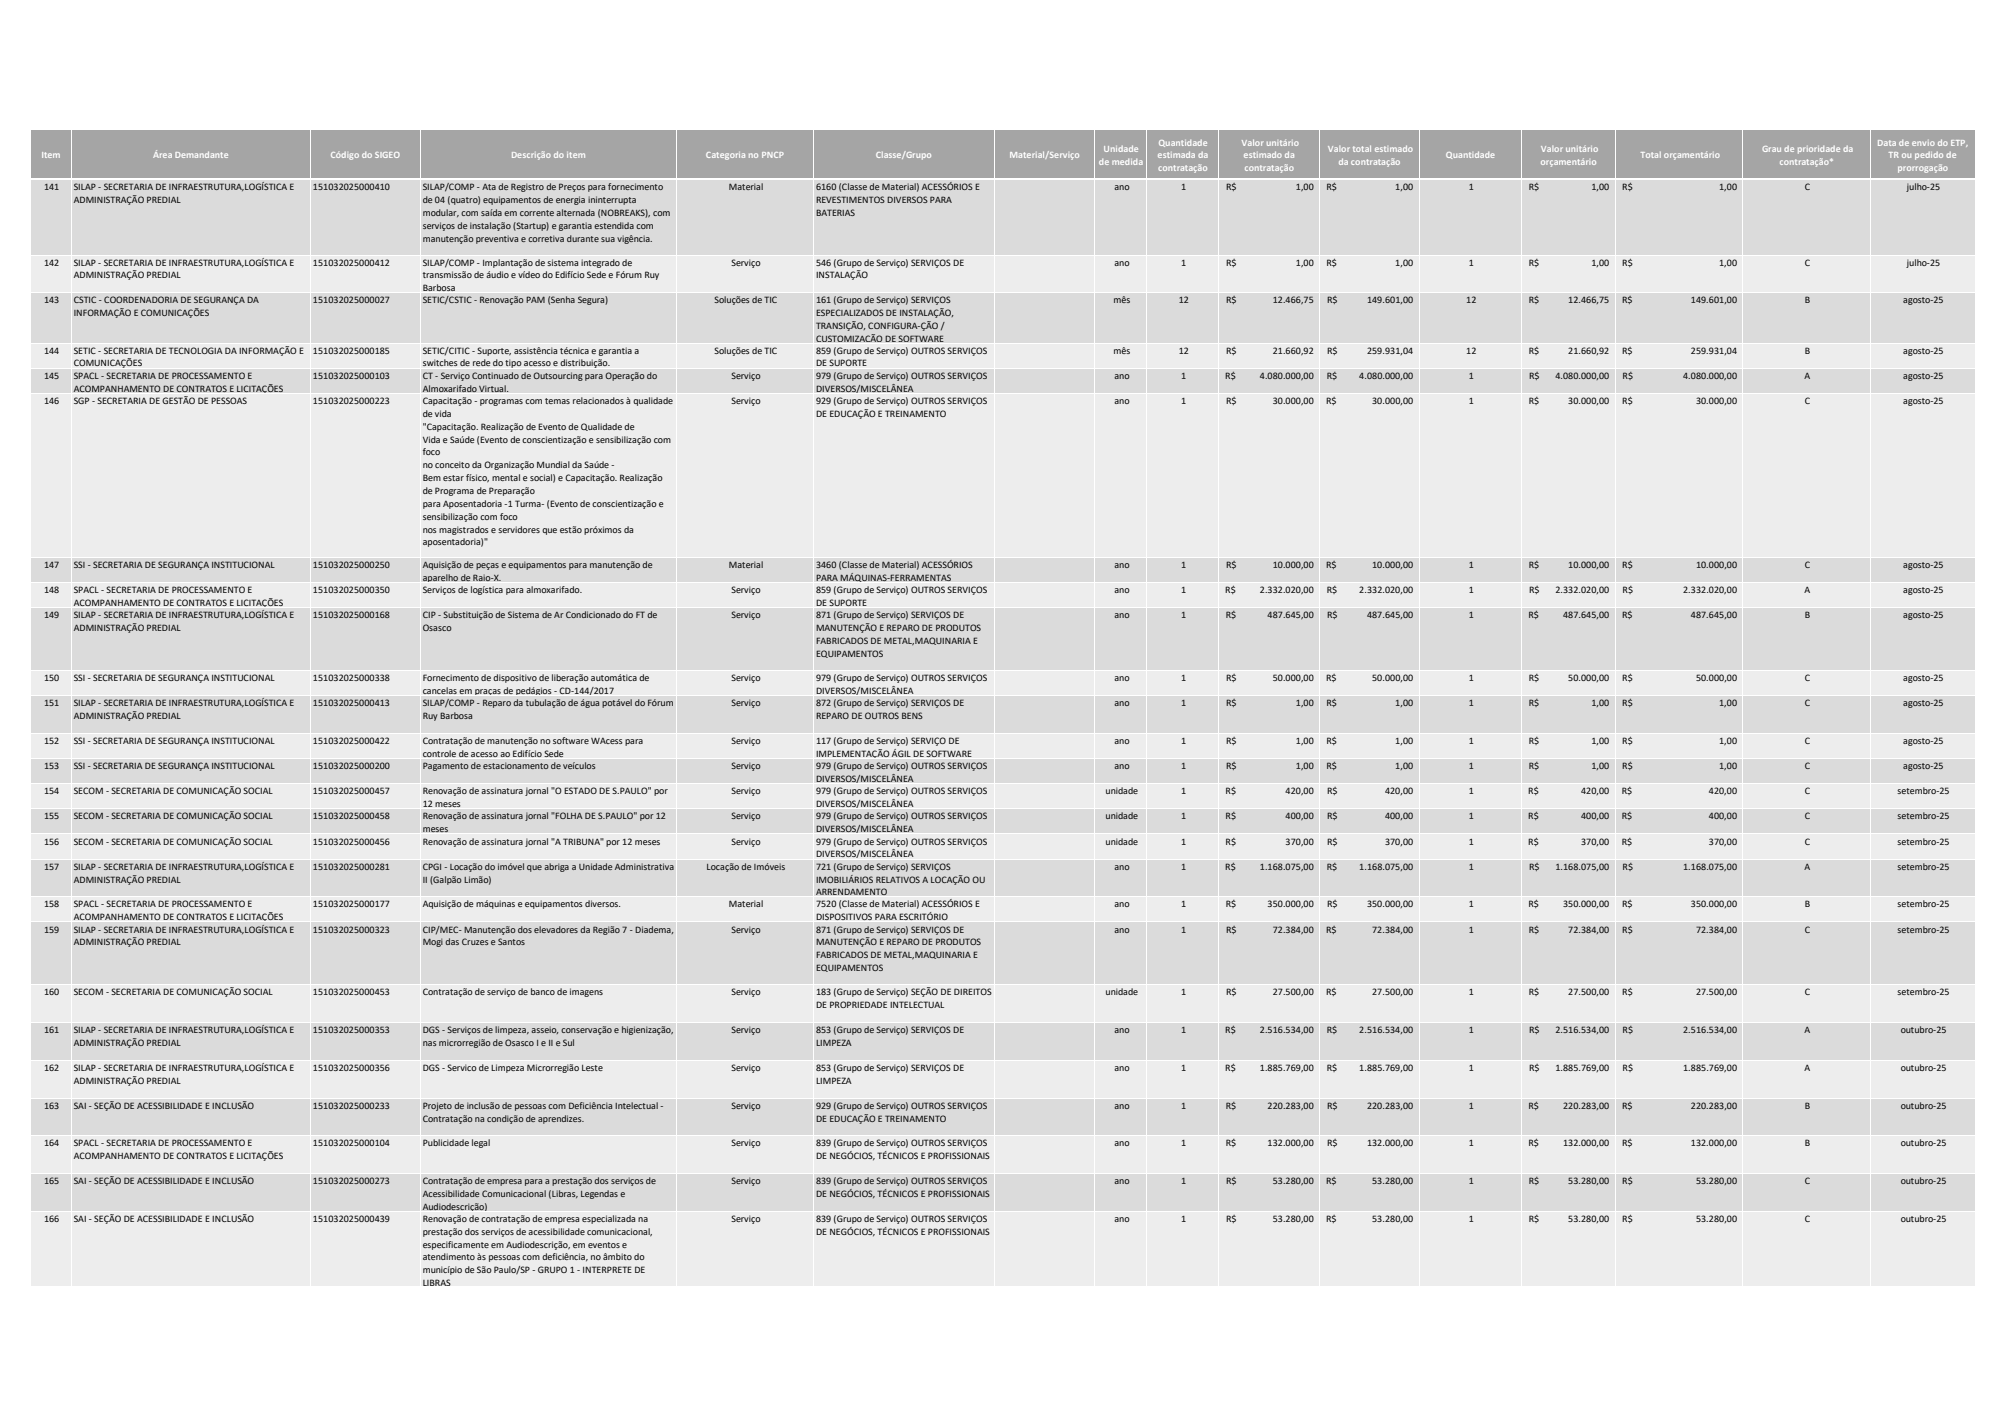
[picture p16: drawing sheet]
<svg xmlns="http://www.w3.org/2000/svg" width="297mm" height="210mm" viewBox="0 0 297 210" stroke-linecap="round" stroke-linejoin="round" font-family="sans-serif">
<defs><g id="words">
<g font-size="1.5" fill="#fff">
<text x="6.1" y="23.5">Item</text>
<text x="22.7" y="23.5">Área Demandante</text>
<text x="48.9" y="23.5">Código do SIGEO</text>
<text x="75.7" y="23.5">Descrição do item</text>
<text x="104.6" y="23.5">Categoria no PNCP</text>
<text x="129.7" y="23.5">Classe/Grupo</text>
<text x="149.5" y="23.5">Material/Serviço</text>
<text x="163.5" y="22.5">Unidade</text>
<text x="171.5" y="23.5">estimada da</text>
<text x="171.6" y="21.6">Quantidade</text>
<text x="183.9" y="21.6">Valor unitário</text>
<text x="184.2" y="23.5">estimado da</text>
<text x="196.7" y="22.5">Valor total estimado</text>
<text x="214.2" y="23.5">Quantidade</text>
<text x="228.3" y="22.5">Valor unitário</text>
<text x="243" y="23.5">Total orçamentário</text>
<text x="261" y="22.5">Grau de prioridade da</text>
<text x="278.1" y="21.6">Data de envio do ETP,</text>
<text x="279.8" y="23.5">TR ou pedido de</text>
<text x="162.8" y="24.4">de medida</text>
<text x="171.6" y="25.4">contratação</text>
<text x="184.3" y="25.4">contratação</text>
<text x="198.3" y="24.4">da contratação</text>
<text x="228.2" y="24.4">orçamentário</text>
<text x="263.6" y="24.4">contratação*</text>
<text x="281.1" y="25.4">prorrogação</text>
</g>
<g font-size="1.5">
<text x="6.5" y="28.2">141</text>
<text x="10.9" y="28.2">SILAP - SECRETARIA DE INFRAESTRUTURA,LOGÍSTICA E</text>
<text x="46.4" y="28.2">151032025000410</text>
<text x="62.6" y="28.2">SILAP/COMP - Ata de Registro de Preços para fornecimento</text>
<text x="108" y="28.2">Material</text>
<text x="120.9" y="28.2">6160 (Classe de Material) ACESSÓRIOS E</text>
<text x="165.1" y="28.2">ano</text>
<text x="175" y="28.2">1</text>
<text x="181.6" y="28.2">R$</text>
<text x="192" y="28.2">1,00</text>
<text x="196.5" y="28.2">R$</text>
<text x="206.7" y="28.2">1,00</text>
<text x="217.6" y="28.2">1</text>
<text x="226.5" y="28.2">R$</text>
<text x="235.7" y="28.2">1,00</text>
<text x="240.3" y="28.2">R$</text>
<text x="254.7" y="28.2">1,00</text>
<text x="267.4" y="28.2">C</text>
<text x="282.5" y="28.2">julho-25</text>
<text x="10.9" y="30.1">ADMINISTRAÇÃO PREDIAL</text>
<text x="62.6" y="30.1">de 04 (quatro) equipamentos de energia ininterrupta</text>
<text x="62.6" y="32">modular, com saída em corrente alternada (NOBREAKS), com</text>
<text x="62.6" y="33.9">serviços de instalação (Startup) e garantia estendida com</text>
<text x="62.6" y="35.8">manutenção preventiva e corretiva durante sua vigência.</text>
<text x="120.9" y="30.1">REVESTIMENTOS DIVERSOS PARA</text>
<text x="120.9" y="32">BATERIAS</text>
<text x="6.5" y="39.3">142</text>
<text x="10.9" y="39.3">SILAP - SECRETARIA DE INFRAESTRUTURA,LOGÍSTICA E</text>
<text x="10.9" y="41.2">ADMINISTRAÇÃO PREDIAL</text>
<text x="46.4" y="39.3">151032025000412</text>
<text x="62.6" y="39.3">SILAP/COMP - Implantação de sistema integrado de</text>
<text x="62.6" y="41.2">transmissão de áudio e vídeo do Edifício Sede e Fórum Ruy</text>
<text x="108.3" y="39.3">Serviço</text>
<text x="120.9" y="39.3">546 (Grupo de Serviço) SERVIÇOS DE</text>
<text x="120.9" y="41.2">INSTALAÇÃO</text>
<text x="165.1" y="39.3">ano</text>
<text x="175" y="39.3">1</text>
<text x="181.6" y="39.3">R$</text>
<text x="192" y="39.3">1,00</text>
<text x="196.5" y="39.3">R$</text>
<text x="206.7" y="39.3">1,00</text>
<text x="217.6" y="39.3">1</text>
<text x="226.5" y="39.3">R$</text>
<text x="235.7" y="39.3">1,00</text>
<text x="240.3" y="39.3">R$</text>
<text x="254.7" y="39.3">1,00</text>
<text x="267.4" y="39.3">C</text>
<text x="282.5" y="39.3">julho-25</text>
<text x="6.5" y="44.9">143</text>
<text x="10.9" y="44.9">CSTIC - COORDENADORIA DE SEGURANÇA DA</text>
<text x="10.9" y="46.8">INFORMAÇÃO E COMUNICAÇÕES</text>
<text x="46.4" y="44.9">151032025000027</text>
<text x="62.6" y="43.1">Barbosa</text>
<text x="62.6" y="44.9">SETIC/CSTIC - Renovação PAM (Senha Segura)</text>
<text x="105.9" y="44.9">Soluções de TIC</text>
<text x="120.9" y="44.9">161 (Grupo de Serviço) SERVIÇOS</text>
<text x="120.9" y="46.8">ESPECIALIZADOS DE INSTALAÇÃO,</text>
<text x="165" y="44.9">mês</text>
<text x="174.6" y="44.9">12</text>
<text x="181.6" y="44.9">R$</text>
<text x="188.5" y="44.9">12.466,75</text>
<text x="196.6" y="44.9">R$</text>
<text x="202.5" y="44.9">149.601,00</text>
<text x="217.2" y="44.9">12</text>
<text x="226.5" y="44.9">R$</text>
<text x="232.3" y="44.9">12.466,75</text>
<text x="240.3" y="44.9">R$</text>
<text x="250.5" y="44.9">149.601,00</text>
<text x="267.4" y="44.9">B</text>
<text x="281.9" y="44.9">agosto-25</text>
<text x="6.5" y="52.4">144</text>
<text x="10.9" y="52.4">SETIC - SECRETARIA DE TECNOLOGIA DA INFORMAÇÃO E</text>
<text x="46.4" y="52.4">151032025000185</text>
<text x="62.6" y="52.4">SETIC/CITIC - Suporte, assistência técnica e garantia a</text>
<text x="105.9" y="52.4">Soluções de TIC</text>
<text x="120.9" y="48.7">TRANSIÇÃO, CONFIGURA-ÇÃO /</text>
<text x="120.9" y="50.6">CUSTOMIZAÇÃO DE SOFTWARE</text>
<text x="120.9" y="52.4">859 (Grupo de Serviço) OUTROS SERVIÇOS</text>
<text x="165" y="52.4">mês</text>
<text x="174.6" y="52.4">12</text>
<text x="181.6" y="52.4">R$</text>
<text x="188.5" y="52.4">21.660,92</text>
<text x="196.6" y="52.4">R$</text>
<text x="202.5" y="52.4">259.931,04</text>
<text x="217.2" y="52.4">12</text>
<text x="226.5" y="52.4">R$</text>
<text x="232.3" y="52.4">21.660,92</text>
<text x="240.3" y="52.4">R$</text>
<text x="250.5" y="52.4">259.931,04</text>
<text x="267.4" y="52.4">B</text>
<text x="281.9" y="52.4">agosto-25</text>
<text x="6.5" y="56.1">145</text>
<text x="6.5" y="59.8">146</text>
<text x="10.9" y="54.3">COMUNICAÇÕES</text>
<text x="10.9" y="56.1">SPACL - SECRETARIA DE PROCESSAMENTO E</text>
<text x="10.9" y="58">ACOMPANHAMENTO DE CONTRATOS E LICITAÇÕES</text>
<text x="10.9" y="59.8">SGP - SECRETARIA DE GESTÃO DE PESSOAS</text>
<text x="46.4" y="56.1">151032025000103</text>
<text x="46.4" y="59.8">151032025000223</text>
<text x="62.6" y="54.3">switches de rede do tipo acesso e distribuição.</text>
<text x="62.6" y="56.1">CT - Serviço Continuado de Outsourcing para Operação do</text>
<text x="62.6" y="58">Almoxarifado Virtual.</text>
<text x="62.6" y="59.8">Capacitação - programas com temas relacionados à qualidade</text>
<text x="108.3" y="56.1">Serviço</text>
<text x="108.3" y="59.8">Serviço</text>
<text x="120.9" y="54.3">DE SUPORTE</text>
<text x="120.9" y="56.1">979 (Grupo de Serviço) OUTROS SERVIÇOS</text>
<text x="120.9" y="58">DIVERSOS/MISCELÂNEA</text>
<text x="120.9" y="59.8">929 (Grupo de Serviço) OUTROS SERVIÇOS</text>
<text x="165.1" y="56.1">ano</text>
<text x="165.1" y="59.8">ano</text>
<text x="175" y="56.1">1</text>
<text x="175" y="59.8">1</text>
<text x="181.5" y="56.1">R$</text>
<text x="181.6" y="59.8">R$</text>
<text x="186.6" y="56.1">4.080.000,00</text>
<text x="188.5" y="59.8">30.000,00</text>
<text x="196.5" y="59.8">R$</text>
<text x="196.5" y="56.1">R$</text>
<text x="201.4" y="56.1">4.080.000,00</text>
<text x="203.3" y="59.8">30.000,00</text>
<text x="217.6" y="56.1">1</text>
<text x="217.6" y="59.8">1</text>
<text x="226.5" y="59.8">R$</text>
<text x="226.5" y="56.1">R$</text>
<text x="230.4" y="56.1">4.080.000,00</text>
<text x="232.3" y="59.8">30.000,00</text>
<text x="240.3" y="59.8">R$</text>
<text x="240.4" y="56.1">R$</text>
<text x="249.3" y="56.1">4.080.000,00</text>
<text x="251.2" y="59.8">30.000,00</text>
<text x="267.3" y="56.1">A</text>
<text x="267.4" y="59.8">C</text>
<text x="281.9" y="56.1">agosto-25</text>
<text x="281.9" y="59.8">agosto-25</text>
<text x="62.6" y="61.7">de vida</text>
<text x="62.6" y="63.6">&quot;Capacitação. Realização de Evento de Qualidade de</text>
<text x="62.6" y="65.5">Vida e Saúde (Evento de conscientização e sensibilização com</text>
<text x="120.9" y="61.7">DE EDUCAÇÃO E TREINAMENTO</text>
<text x="62.6" y="67.5">foco</text>
<text x="62.6" y="69.4">no conceito da Organização Mundial da Saúde -</text>
<text x="62.6" y="71.3">Bem estar físico, mental e social) e Capacitação. Realização</text>
<text x="62.6" y="73.2">de Programa de Preparação</text>
<text x="62.6" y="75.1">para Aposentadoria -1 Turma- (Evento de conscientização e</text>
<text x="62.6" y="77">sensibilização com foco</text>
<text x="62.6" y="78.9">nos magistrados e servidores que estão próximos da</text>
<text x="62.6" y="80.8">aposentadoria)&quot;</text>
<text x="6.5" y="84.1">147</text>
<text x="6.5" y="87.8">148</text>
<text x="10.9" y="84.1">SSI - SECRETARIA DE SEGURANÇA INSTITUCIONAL</text>
<text x="10.9" y="87.8">SPACL - SECRETARIA DE PROCESSAMENTO E</text>
<text x="10.9" y="89.7">ACOMPANHAMENTO DE CONTRATOS E LICITAÇÕES</text>
<text x="46.4" y="84.1">151032025000250</text>
<text x="46.4" y="87.8">151032025000350</text>
<text x="62.6" y="84.1">Aquisição de peças e equipamentos para manutenção de</text>
<text x="62.6" y="86">aparelho de Raio-X.</text>
<text x="62.6" y="87.8">Serviços de logística para almoxarifado.</text>
<text x="108" y="84.1">Material</text>
<text x="108.3" y="87.8">Serviço</text>
<text x="120.9" y="84.1">3460 (Classe de Material) ACESSÓRIOS</text>
<text x="120.9" y="86">PARA MÁQUINAS-FERRAMENTAS</text>
<text x="120.9" y="87.8">859 (Grupo de Serviço) OUTROS SERVIÇOS</text>
<text x="120.9" y="89.7">DE SUPORTE</text>
<text x="165.1" y="84.1">ano</text>
<text x="165.1" y="87.8">ano</text>
<text x="175" y="84.1">1</text>
<text x="175" y="87.8">1</text>
<text x="181.5" y="87.8">R$</text>
<text x="181.6" y="84.1">R$</text>
<text x="186.6" y="87.8">2.332.020,00</text>
<text x="188.5" y="84.1">10.000,00</text>
<text x="196.5" y="84.1">R$</text>
<text x="196.5" y="87.8">R$</text>
<text x="201.4" y="87.8">2.332.020,00</text>
<text x="203.3" y="84.1">10.000,00</text>
<text x="217.6" y="84.1">1</text>
<text x="217.6" y="87.8">1</text>
<text x="226.5" y="84.1">R$</text>
<text x="226.5" y="87.8">R$</text>
<text x="230.4" y="87.8">2.332.020,00</text>
<text x="232.3" y="84.1">10.000,00</text>
<text x="240.3" y="84.1">R$</text>
<text x="240.4" y="87.8">R$</text>
<text x="249.3" y="87.8">2.332.020,00</text>
<text x="251.2" y="84.1">10.000,00</text>
<text x="267.3" y="87.8">A</text>
<text x="267.4" y="84.1">C</text>
<text x="281.9" y="84.1">agosto-25</text>
<text x="281.9" y="87.8">agosto-25</text>
<text x="6.5" y="91.5">149</text>
<text x="10.9" y="91.5">SILAP - SECRETARIA DE INFRAESTRUTURA,LOGÍSTICA E</text>
<text x="10.9" y="93.4">ADMINISTRAÇÃO PREDIAL</text>
<text x="46.4" y="91.5">151032025000168</text>
<text x="62.6" y="91.5">CIP - Substituição de Sistema de Ar Condicionado do FT de</text>
<text x="62.6" y="93.4">Osasco</text>
<text x="108.3" y="91.5">Serviço</text>
<text x="120.9" y="91.5">871 (Grupo de Serviço) SERVIÇOS DE</text>
<text x="120.9" y="93.4">MANUTENÇÃO E REPARO DE PRODUTOS</text>
<text x="120.9" y="95.4">FABRICADOS DE METAL,MAQUINARIA E</text>
<text x="165.1" y="91.5">ano</text>
<text x="175" y="91.5">1</text>
<text x="181.6" y="91.5">R$</text>
<text x="187.8" y="91.5">487.645,00</text>
<text x="196.6" y="91.5">R$</text>
<text x="202.5" y="91.5">487.645,00</text>
<text x="217.6" y="91.5">1</text>
<text x="226.4" y="91.5">R$</text>
<text x="231.6" y="91.5">487.645,00</text>
<text x="240.3" y="91.5">R$</text>
<text x="250.5" y="91.5">487.645,00</text>
<text x="267.4" y="91.5">B</text>
<text x="281.9" y="91.5">agosto-25</text>
<text x="6.5" y="100.9">150</text>
<text x="10.9" y="100.9">SSI - SECRETARIA DE SEGURANÇA INSTITUCIONAL</text>
<text x="46.4" y="100.9">151032025000338</text>
<text x="62.6" y="100.9">Fornecimento de dispositivo de liberação automática de</text>
<text x="108.3" y="100.9">Serviço</text>
<text x="120.9" y="97.3">EQUIPAMENTOS</text>
<text x="120.9" y="100.9">979 (Grupo de Serviço) OUTROS SERVIÇOS</text>
<text x="165.1" y="100.9">ano</text>
<text x="175" y="100.9">1</text>
<text x="181.6" y="100.9">R$</text>
<text x="188.5" y="100.9">50.000,00</text>
<text x="196.5" y="100.9">R$</text>
<text x="203.3" y="100.9">50.000,00</text>
<text x="217.6" y="100.9">1</text>
<text x="226.5" y="100.9">R$</text>
<text x="232.3" y="100.9">50.000,00</text>
<text x="240.3" y="100.9">R$</text>
<text x="251.2" y="100.9">50.000,00</text>
<text x="267.4" y="100.9">C</text>
<text x="281.9" y="100.9">agosto-25</text>
<text x="6.5" y="104.6">151</text>
<text x="10.9" y="104.6">SILAP - SECRETARIA DE INFRAESTRUTURA,LOGÍSTICA E</text>
<text x="10.9" y="106.5">ADMINISTRAÇÃO PREDIAL</text>
<text x="46.4" y="104.6">151032025000413</text>
<text x="62.6" y="102.8">cancelas em praças de pedágios - CD-144/2017</text>
<text x="62.6" y="104.6">SILAP/COMP - Reparo da tubulação de água potável do Fórum</text>
<text x="62.6" y="106.5">Ruy Barbosa</text>
<text x="108.3" y="104.6">Serviço</text>
<text x="120.9" y="102.8">DIVERSOS/MISCELÂNEA</text>
<text x="120.9" y="104.6">872 (Grupo de Serviço) SERVIÇOS DE</text>
<text x="120.9" y="106.5">REPARO DE OUTROS BENS</text>
<text x="165.1" y="104.6">ano</text>
<text x="175" y="104.6">1</text>
<text x="181.6" y="104.6">R$</text>
<text x="192" y="104.6">1,00</text>
<text x="196.5" y="104.6">R$</text>
<text x="206.7" y="104.6">1,00</text>
<text x="217.6" y="104.6">1</text>
<text x="226.5" y="104.6">R$</text>
<text x="235.7" y="104.6">1,00</text>
<text x="240.3" y="104.6">R$</text>
<text x="254.7" y="104.6">1,00</text>
<text x="267.4" y="104.6">C</text>
<text x="281.9" y="104.6">agosto-25</text>
<text x="6.5" y="110.2">152</text>
<text x="6.5" y="113.9">153</text>
<text x="10.9" y="110.2">SSI - SECRETARIA DE SEGURANÇA INSTITUCIONAL</text>
<text x="10.9" y="113.9">SSI - SECRETARIA DE SEGURANÇA INSTITUCIONAL</text>
<text x="46.4" y="110.2">151032025000422</text>
<text x="46.4" y="113.9">151032025000200</text>
<text x="62.6" y="110.2">Contratação de manutenção no software WAcess para</text>
<text x="62.6" y="112.1">controle de acesso ao Edifício Sede</text>
<text x="62.6" y="113.9">Pagamento de estacionamento de veículos</text>
<text x="108.3" y="110.2">Serviço</text>
<text x="108.3" y="113.9">Serviço</text>
<text x="120.9" y="110.2">117 (Grupo de Serviço) SERVIÇO DE</text>
<text x="120.9" y="112.1">IMPLEMENTAÇÃO ÁGIL DE SOFTWARE</text>
<text x="120.9" y="113.9">979 (Grupo de Serviço) OUTROS SERVIÇOS</text>
<text x="165.1" y="110.2">ano</text>
<text x="165.1" y="113.9">ano</text>
<text x="175" y="110.2">1</text>
<text x="175" y="113.9">1</text>
<text x="181.6" y="110.2">R$</text>
<text x="181.6" y="113.9">R$</text>
<text x="192" y="110.2">1,00</text>
<text x="192" y="113.9">1,00</text>
<text x="196.5" y="110.2">R$</text>
<text x="196.5" y="113.9">R$</text>
<text x="206.7" y="110.2">1,00</text>
<text x="206.7" y="113.9">1,00</text>
<text x="217.6" y="110.2">1</text>
<text x="217.6" y="113.9">1</text>
<text x="226.5" y="110.2">R$</text>
<text x="226.5" y="113.9">R$</text>
<text x="235.7" y="110.2">1,00</text>
<text x="235.7" y="113.9">1,00</text>
<text x="240.3" y="110.2">R$</text>
<text x="240.3" y="113.9">R$</text>
<text x="254.7" y="110.2">1,00</text>
<text x="254.7" y="113.9">1,00</text>
<text x="267.4" y="110.2">C</text>
<text x="267.4" y="113.9">C</text>
<text x="281.9" y="110.2">agosto-25</text>
<text x="281.9" y="113.9">agosto-25</text>
<text x="6.5" y="117.6">154</text>
<text x="10.9" y="117.6">SECOM - SECRETARIA DE COMUNICAÇÃO SOCIAL</text>
<text x="46.4" y="117.6">151032025000457</text>
<text x="62.6" y="117.6">Renovação de assinatura jornal &quot;O ESTADO DE S.PAULO&quot; por</text>
<text x="62.6" y="119.5">12 meses</text>
<text x="108.3" y="117.6">Serviço</text>
<text x="120.9" y="115.8">DIVERSOS/MISCELÂNEA</text>
<text x="120.9" y="117.6">979 (Grupo de Serviço) OUTROS SERVIÇOS</text>
<text x="120.9" y="119.5">DIVERSOS/MISCELÂNEA</text>
<text x="163.8" y="117.6">unidade</text>
<text x="175" y="117.6">1</text>
<text x="181.6" y="117.6">R$</text>
<text x="190.4" y="117.6">420,00</text>
<text x="196.6" y="117.6">R$</text>
<text x="205.2" y="117.6">420,00</text>
<text x="217.6" y="117.6">1</text>
<text x="226.4" y="117.6">R$</text>
<text x="234.2" y="117.6">420,00</text>
<text x="240.2" y="117.6">R$</text>
<text x="253.1" y="117.6">420,00</text>
<text x="267.4" y="117.6">C</text>
<text x="281.1" y="117.6">setembro-25</text>
<text x="6.5" y="121.4">155</text>
<text x="6.5" y="125.1">156</text>
<text x="10.9" y="121.4">SECOM - SECRETARIA DE COMUNICAÇÃO SOCIAL</text>
<text x="10.9" y="125.1">SECOM - SECRETARIA DE COMUNICAÇÃO SOCIAL</text>
<text x="46.4" y="121.4">151032025000458</text>
<text x="46.4" y="125.1">151032025000456</text>
<text x="62.6" y="121.4">Renovação de assinatura jornal &quot;FOLHA DE S.PAULO&quot; por 12</text>
<text x="62.6" y="123.3">meses</text>
<text x="62.6" y="125.1">Renovação de assinatura jornal &quot;A TRIBUNA&quot; por 12 meses</text>
<text x="108.3" y="121.4">Serviço</text>
<text x="108.3" y="125.1">Serviço</text>
<text x="120.9" y="121.4">979 (Grupo de Serviço) OUTROS SERVIÇOS</text>
<text x="120.9" y="123.3">DIVERSOS/MISCELÂNEA</text>
<text x="120.9" y="125.1">979 (Grupo de Serviço) OUTROS SERVIÇOS</text>
<text x="163.8" y="121.4">unidade</text>
<text x="163.8" y="125.1">unidade</text>
<text x="175" y="121.4">1</text>
<text x="175" y="125.1">1</text>
<text x="181.6" y="121.4">R$</text>
<text x="181.6" y="125.1">R$</text>
<text x="190.4" y="121.4">400,00</text>
<text x="190.4" y="125.1">370,00</text>
<text x="196.6" y="121.4">R$</text>
<text x="196.6" y="125.1">R$</text>
<text x="205.2" y="121.4">400,00</text>
<text x="205.2" y="125.1">370,00</text>
<text x="217.6" y="121.4">1</text>
<text x="217.6" y="125.1">1</text>
<text x="226.4" y="121.4">R$</text>
<text x="226.4" y="125.1">R$</text>
<text x="234.2" y="121.4">400,00</text>
<text x="234.2" y="125.1">370,00</text>
<text x="240.2" y="121.4">R$</text>
<text x="240.2" y="125.1">R$</text>
<text x="253.1" y="121.4">400,00</text>
<text x="253.1" y="125.1">370,00</text>
<text x="267.4" y="121.4">C</text>
<text x="267.4" y="125.1">C</text>
<text x="281.1" y="121.4">setembro-25</text>
<text x="281.1" y="125.1">setembro-25</text>
<text x="6.5" y="128.8">157</text>
<text x="10.9" y="128.8">SILAP - SECRETARIA DE INFRAESTRUTURA,LOGÍSTICA E</text>
<text x="10.9" y="130.7">ADMINISTRAÇÃO PREDIAL</text>
<text x="46.4" y="128.8">151032025000281</text>
<text x="62.6" y="128.8">CPGI - Locação do imóvel que abriga a Unidade Administrativa</text>
<text x="62.6" y="130.7">II (Galpão Limão)</text>
<text x="104.7" y="128.8">Locação de Imóveis</text>
<text x="120.9" y="127">DIVERSOS/MISCELÂNEA</text>
<text x="120.9" y="128.8">721 (Grupo de Serviço) SERVIÇOS</text>
<text x="120.9" y="130.7">IMOBILIÁRIOS RELATIVOS A LOCAÇÃO OU</text>
<text x="165.1" y="128.8">ano</text>
<text x="175" y="128.8">1</text>
<text x="181.5" y="128.8">R$</text>
<text x="186.6" y="128.8">1.168.075,00</text>
<text x="196.5" y="128.8">R$</text>
<text x="201.4" y="128.8">1.168.075,00</text>
<text x="217.6" y="128.8">1</text>
<text x="226.5" y="128.8">R$</text>
<text x="230.4" y="128.8">1.168.075,00</text>
<text x="240.4" y="128.8">R$</text>
<text x="249.3" y="128.8">1.168.075,00</text>
<text x="267.3" y="128.8">A</text>
<text x="281.1" y="128.8">setembro-25</text>
<text x="6.5" y="134.4">158</text>
<text x="10.9" y="134.4">SPACL - SECRETARIA DE PROCESSAMENTO E</text>
<text x="10.9" y="136.3">ACOMPANHAMENTO DE CONTRATOS E LICITAÇÕES</text>
<text x="46.4" y="134.4">151032025000177</text>
<text x="62.6" y="134.4">Aquisição de máquinas e equipamentos diversos.</text>
<text x="108" y="134.4">Material</text>
<text x="120.9" y="132.6">ARRENDAMENTO</text>
<text x="120.9" y="134.4">7520 (Classe de Material) ACESSÓRIOS E</text>
<text x="120.9" y="136.3">DISPOSITIVOS PARA ESCRITÓRIO</text>
<text x="165.1" y="134.4">ano</text>
<text x="175" y="134.4">1</text>
<text x="181.6" y="134.4">R$</text>
<text x="187.8" y="134.4">350.000,00</text>
<text x="196.6" y="134.4">R$</text>
<text x="202.5" y="134.4">350.000,00</text>
<text x="217.6" y="134.4">1</text>
<text x="226.4" y="134.4">R$</text>
<text x="231.6" y="134.4">350.000,00</text>
<text x="240.3" y="134.4">R$</text>
<text x="250.5" y="134.4">350.000,00</text>
<text x="267.4" y="134.4">B</text>
<text x="281.1" y="134.4">setembro-25</text>
<text x="6.5" y="138.1">159</text>
<text x="10.9" y="138.1">SILAP - SECRETARIA DE INFRAESTRUTURA,LOGÍSTICA E</text>
<text x="10.9" y="140">ADMINISTRAÇÃO PREDIAL</text>
<text x="46.4" y="138.1">151032025000323</text>
<text x="62.6" y="138.1">CIP/MEC- Manutenção dos elevadores da Região 7 - Diadema,</text>
<text x="62.6" y="140">Mogi das Cruzes e Santos</text>
<text x="108.3" y="138.1">Serviço</text>
<text x="120.9" y="138.1">871 (Grupo de Serviço) SERVIÇOS DE</text>
<text x="120.9" y="140">MANUTENÇÃO E REPARO DE PRODUTOS</text>
<text x="120.9" y="141.9">FABRICADOS DE METAL,MAQUINARIA E</text>
<text x="120.9" y="143.8">EQUIPAMENTOS</text>
<text x="165.1" y="138.1">ano</text>
<text x="175" y="138.1">1</text>
<text x="181.6" y="138.1">R$</text>
<text x="188.5" y="138.1">72.384,00</text>
<text x="196.5" y="138.1">R$</text>
<text x="203.3" y="138.1">72.384,00</text>
<text x="217.6" y="138.1">1</text>
<text x="226.5" y="138.1">R$</text>
<text x="232.3" y="138.1">72.384,00</text>
<text x="240.3" y="138.1">R$</text>
<text x="251.2" y="138.1">72.384,00</text>
<text x="267.4" y="138.1">C</text>
<text x="281.1" y="138.1">setembro-25</text>
<text x="6.5" y="147.4">160</text>
<text x="10.9" y="147.4">SECOM - SECRETARIA DE COMUNICAÇÃO SOCIAL</text>
<text x="46.4" y="147.4">151032025000453</text>
<text x="62.6" y="147.4">Contratação de serviço de banco de imagens</text>
<text x="108.3" y="147.4">Serviço</text>
<text x="120.9" y="147.4">183 (Grupo de Serviço) SEÇÃO DE DIREITOS</text>
<text x="120.9" y="149.3">DE PROPRIEDADE INTELECTUAL</text>
<text x="163.8" y="147.4">unidade</text>
<text x="175" y="147.4">1</text>
<text x="181.6" y="147.4">R$</text>
<text x="188.5" y="147.4">27.500,00</text>
<text x="196.5" y="147.4">R$</text>
<text x="203.3" y="147.4">27.500,00</text>
<text x="217.6" y="147.4">1</text>
<text x="226.5" y="147.4">R$</text>
<text x="232.3" y="147.4">27.500,00</text>
<text x="240.3" y="147.4">R$</text>
<text x="251.2" y="147.4">27.500,00</text>
<text x="267.4" y="147.4">C</text>
<text x="281.1" y="147.4">setembro-25</text>
<text x="6.5" y="153">161</text>
<text x="10.9" y="153">SILAP - SECRETARIA DE INFRAESTRUTURA,LOGÍSTICA E</text>
<text x="10.9" y="154.9">ADMINISTRAÇÃO PREDIAL</text>
<text x="46.4" y="153">151032025000353</text>
<text x="62.6" y="153">DGS - Serviços de limpeza, asseio, conservação e higienização,</text>
<text x="62.6" y="154.9">nas microrregião de Osasco I e II e Sul</text>
<text x="108.3" y="153">Serviço</text>
<text x="120.9" y="153">853 (Grupo de Serviço) SERVIÇOS DE</text>
<text x="120.9" y="154.9">LIMPEZA</text>
<text x="165.1" y="153">ano</text>
<text x="175" y="153">1</text>
<text x="181.5" y="153">R$</text>
<text x="186.6" y="153">2.516.534,00</text>
<text x="196.5" y="153">R$</text>
<text x="201.4" y="153">2.516.534,00</text>
<text x="217.6" y="153">1</text>
<text x="226.5" y="153">R$</text>
<text x="230.4" y="153">2.516.534,00</text>
<text x="240.4" y="153">R$</text>
<text x="249.3" y="153">2.516.534,00</text>
<text x="267.3" y="153">A</text>
<text x="281.6" y="153">outubro-25</text>
<text x="6.5" y="158.6">162</text>
<text x="10.9" y="158.6">SILAP - SECRETARIA DE INFRAESTRUTURA,LOGÍSTICA E</text>
<text x="10.9" y="160.5">ADMINISTRAÇÃO PREDIAL</text>
<text x="46.4" y="158.6">151032025000356</text>
<text x="62.6" y="158.6">DGS - Servico de Limpeza Microrregião Leste</text>
<text x="108.3" y="158.6">Serviço</text>
<text x="120.9" y="158.6">853 (Grupo de Serviço) SERVIÇOS DE</text>
<text x="120.9" y="160.5">LIMPEZA</text>
<text x="165.1" y="158.6">ano</text>
<text x="175" y="158.6">1</text>
<text x="181.5" y="158.6">R$</text>
<text x="186.6" y="158.6">1.885.769,00</text>
<text x="196.5" y="158.6">R$</text>
<text x="201.4" y="158.6">1.885.769,00</text>
<text x="217.6" y="158.6">1</text>
<text x="226.5" y="158.6">R$</text>
<text x="230.4" y="158.6">1.885.769,00</text>
<text x="240.4" y="158.6">R$</text>
<text x="249.3" y="158.6">1.885.769,00</text>
<text x="267.3" y="158.6">A</text>
<text x="281.6" y="158.6">outubro-25</text>
<text x="6.5" y="164.2">163</text>
<text x="10.9" y="164.2">SAI - SEÇÃO DE ACESSIBILIDADE E INCLUSÃO</text>
<text x="46.4" y="164.2">151032025000233</text>
<text x="62.6" y="164.2">Projeto de inclusão de pessoas com Deficiência Intelectual -</text>
<text x="62.6" y="166.1">Contratação na condição de aprendizes.</text>
<text x="108.3" y="164.2">Serviço</text>
<text x="120.9" y="164.2">929 (Grupo de Serviço) OUTROS SERVIÇOS</text>
<text x="120.9" y="166.1">DE EDUCAÇÃO E TREINAMENTO</text>
<text x="165.1" y="164.2">ano</text>
<text x="175" y="164.2">1</text>
<text x="181.6" y="164.2">R$</text>
<text x="187.8" y="164.2">220.283,00</text>
<text x="196.6" y="164.2">R$</text>
<text x="202.5" y="164.2">220.283,00</text>
<text x="217.6" y="164.2">1</text>
<text x="226.4" y="164.2">R$</text>
<text x="231.6" y="164.2">220.283,00</text>
<text x="240.3" y="164.2">R$</text>
<text x="250.5" y="164.2">220.283,00</text>
<text x="267.4" y="164.2">B</text>
<text x="281.6" y="164.2">outubro-25</text>
<text x="6.5" y="169.8">164</text>
<text x="10.9" y="169.8">SPACL - SECRETARIA DE PROCESSAMENTO E</text>
<text x="10.9" y="171.7">ACOMPANHAMENTO DE CONTRATOS E LICITAÇÕES</text>
<text x="46.4" y="169.8">151032025000104</text>
<text x="62.6" y="169.8">Publicidade legal</text>
<text x="108.3" y="169.8">Serviço</text>
<text x="120.9" y="169.8">839 (Grupo de Serviço) OUTROS SERVIÇOS</text>
<text x="120.9" y="171.7">DE NEGÓCIOS, TÉCNICOS E PROFISSIONAIS</text>
<text x="165.1" y="169.8">ano</text>
<text x="175" y="169.8">1</text>
<text x="181.6" y="169.8">R$</text>
<text x="187.8" y="169.8">132.000,00</text>
<text x="196.6" y="169.8">R$</text>
<text x="202.5" y="169.8">132.000,00</text>
<text x="217.6" y="169.8">1</text>
<text x="226.4" y="169.8">R$</text>
<text x="231.6" y="169.8">132.000,00</text>
<text x="240.3" y="169.8">R$</text>
<text x="250.5" y="169.8">132.000,00</text>
<text x="267.4" y="169.8">B</text>
<text x="281.6" y="169.8">outubro-25</text>
<text x="6.5" y="175.4">165</text>
<text x="10.9" y="175.4">SAI - SEÇÃO DE ACESSIBILIDADE E INCLUSÃO</text>
<text x="46.4" y="175.4">151032025000273</text>
<text x="62.6" y="175.4">Contratação de empresa para a prestação dos serviços de</text>
<text x="62.6" y="177.3">Acessibilidade Comunicacional (Libras, Legendas e</text>
<text x="62.6" y="179.2">Audiodescrição)</text>
<text x="108.3" y="175.4">Serviço</text>
<text x="120.9" y="175.4">839 (Grupo de Serviço) OUTROS SERVIÇOS</text>
<text x="120.9" y="177.3">DE NEGÓCIOS, TÉCNICOS E PROFISSIONAIS</text>
<text x="165.1" y="175.4">ano</text>
<text x="175" y="175.4">1</text>
<text x="181.6" y="175.4">R$</text>
<text x="188.5" y="175.4">53.280,00</text>
<text x="196.5" y="175.4">R$</text>
<text x="203.3" y="175.4">53.280,00</text>
<text x="217.6" y="175.4">1</text>
<text x="226.5" y="175.4">R$</text>
<text x="232.3" y="175.4">53.280,00</text>
<text x="240.3" y="175.4">R$</text>
<text x="251.2" y="175.4">53.280,00</text>
<text x="267.4" y="175.4">C</text>
<text x="281.6" y="175.4">outubro-25</text>
<text x="6.5" y="181">166</text>
<text x="10.9" y="181">SAI - SEÇÃO DE ACESSIBILIDADE E INCLUSÃO</text>
<text x="46.4" y="181">151032025000439</text>
<text x="62.6" y="181">Renovação de contratação de empresa especializada na</text>
<text x="62.6" y="182.9">prestação dos serviços de acessibilidade comunicacional,</text>
<text x="62.6" y="184.8">especificamente em Audiodescrição, em eventos e</text>
<text x="108.3" y="181">Serviço</text>
<text x="120.9" y="181">839 (Grupo de Serviço) OUTROS SERVIÇOS</text>
<text x="120.9" y="182.9">DE NEGÓCIOS, TÉCNICOS E PROFISSIONAIS</text>
<text x="165.1" y="181">ano</text>
<text x="175" y="181">1</text>
<text x="181.6" y="181">R$</text>
<text x="188.5" y="181">53.280,00</text>
<text x="196.5" y="181">R$</text>
<text x="203.3" y="181">53.280,00</text>
<text x="217.6" y="181">1</text>
<text x="226.5" y="181">R$</text>
<text x="232.3" y="181">53.280,00</text>
<text x="240.3" y="181">R$</text>
<text x="251.2" y="181">53.280,00</text>
<text x="267.4" y="181">C</text>
<text x="281.6" y="181">outubro-25</text>
<text x="62.6" y="186.7">atendimento às pessoas com deficiência, no âmbito do</text>
<text x="62.6" y="188.6">município de São Paulo/SP - GRUPO 1 - INTERPRETE DE</text>
<text x="62.6" y="190.5">LIBRAS</text>
</g>
</g></defs>
<path d="M4.6 19.3h288v7.3h-288z" fill-rule="evenodd" fill="#a5a5a5"/>
<g fill="#fff">
<path d="M10.5 19.1h.1v7.4h-.1z" fill-rule="evenodd"/>
<path d="M45.9 19.1h.1v7.4h-.1z" fill-rule="evenodd"/>
<path d="M62.2 19.1h.1v7.4h-.1z" fill-rule="evenodd"/>
<path d="M100.2 19.1h.1v7.4h-.1z" fill-rule="evenodd"/>
<path d="M120.5 19.1v7.4z" fill-rule="evenodd"/>
<path d="M147.2 19.1h.1v7.4h-.1z" fill-rule="evenodd"/>
<path d="M162.2 19.1v7.4z" fill-rule="evenodd"/>
<path d="M169.8 19.1h.1v7.4h-.1z" fill-rule="evenodd"/>
<path d="M180.5 19.1h.1v7.4h-.1z" fill-rule="evenodd"/>
<path d="M195.4 19.1h.1v7.4h-.1z" fill-rule="evenodd"/>
<path d="M210.2 19.1h.1v7.4h-.1z" fill-rule="evenodd"/>
<path d="M225.4 19.1h.1v7.4h-.1z" fill-rule="evenodd"/>
<path d="M239.2 19.1h.1v7.4h-.1z" fill-rule="evenodd"/>
<path d="M258.1 19.1h.1v7.4h-.1z" fill-rule="evenodd"/>
<path d="M277 19.1h.1v7.4h-.1z" fill-rule="evenodd"/>
<path d="M4.5 26.5h288.1v.3h-288.1z" fill-rule="evenodd"/>
</g>
<path d="M4.6 26.7h288v11.1h-288z" fill-rule="evenodd" fill="#dbdbdb"/>
<path d="M4.6 37.8h288v5.6h-288z" fill-rule="evenodd" fill="#ededed"/>
<path d="M4.6 43.4h288v7.4h-288z" fill-rule="evenodd" fill="#dbdbdb"/>
<path d="M4.6 50.8h288v3.8h-288z" fill-rule="evenodd" fill="#ededed"/>
<path d="M4.6 54.5h288v3.8h-288z" fill-rule="evenodd" fill="#dbdbdb"/>
<path d="M4.6 58.3h288v24.3h-288z" fill-rule="evenodd" fill="#ededed"/>
<path d="M4.6 82.5h288v3.8h-288z" fill-rule="evenodd" fill="#dbdbdb"/>
<path d="M4.6 86.3h288v3.7h-288z" fill-rule="evenodd" fill="#ededed"/>
<path d="M4.6 90h288v9.3h-288z" fill-rule="evenodd" fill="#dbdbdb"/>
<path d="M4.6 99.3h288v3.8h-288z" fill-rule="evenodd" fill="#ededed"/>
<path d="M4.6 103h288v5.6h-288z" fill-rule="evenodd" fill="#dbdbdb"/>
<path d="M4.6 108.6h288v3.8h-288z" fill-rule="evenodd" fill="#ededed"/>
<path d="M4.6 112.3h288v3.8h-288z" fill-rule="evenodd" fill="#dbdbdb"/>
<path d="M4.6 116.1h288v3.7h-288z" fill-rule="evenodd" fill="#ededed"/>
<path d="M4.6 119.8h288v3.8h-288z" fill-rule="evenodd" fill="#dbdbdb"/>
<path d="M4.6 123.5h288v3.8h-288z" fill-rule="evenodd" fill="#ededed"/>
<path d="M4.6 127.2h288v5.7h-288z" fill-rule="evenodd" fill="#dbdbdb"/>
<path d="M4.6 132.8h288v3.8h-288z" fill-rule="evenodd" fill="#ededed"/>
<path d="M4.6 136.5h288v9.4h-288z" fill-rule="evenodd" fill="#dbdbdb"/>
<path d="M4.6 145.9h288v5.6h-288z" fill-rule="evenodd" fill="#ededed"/>
<path d="M4.6 151.5h288v5.6h-288z" fill-rule="evenodd" fill="#dbdbdb"/>
<path d="M4.6 157h288v5.7h-288z" fill-rule="evenodd" fill="#ededed"/>
<path d="M4.6 162.6h288v5.7h-288z" fill-rule="evenodd" fill="#dbdbdb"/>
<path d="M4.6 168.2h288v5.7h-288z" fill-rule="evenodd" fill="#ededed"/>
<path d="M4.6 173.8h288v5.6h-288z" fill-rule="evenodd" fill="#dbdbdb"/>
<path d="M4.6 179.4h288v11.2h-288z" fill-rule="evenodd" fill="#ededed"/>
<g fill="#fff">
<path d="M10.5 26.6h.1v164h-.1z" fill-rule="evenodd"/>
<path d="M45.9 26.6h.1v164h-.1z" fill-rule="evenodd"/>
<path d="M62.2 26.6h.1v164h-.1z" fill-rule="evenodd"/>
<path d="M100.2 26.6h.1v164h-.1z" fill-rule="evenodd"/>
<path d="M120.5 26.6v164z" fill-rule="evenodd"/>
<path d="M147.2 26.6h.1v164h-.1z" fill-rule="evenodd"/>
<path d="M162.2 26.6v164z" fill-rule="evenodd"/>
<path d="M169.8 26.6h.1v164h-.1z" fill-rule="evenodd"/>
<path d="M180.5 26.6h.1v164h-.1z" fill-rule="evenodd"/>
<path d="M195.4 26.6h.1v164h-.1z" fill-rule="evenodd"/>
<path d="M210.2 26.6h.1v164h-.1z" fill-rule="evenodd"/>
<path d="M225.4 26.6h.1v164h-.1z" fill-rule="evenodd"/>
<path d="M239.2 26.6h.1v164h-.1z" fill-rule="evenodd"/>
<path d="M258.1 26.6h.1v164h-.1z" fill-rule="evenodd"/>
<path d="M277 26.6h.1v164h-.1z" fill-rule="evenodd"/>
<path d="M4.4 37.7h.1v152.9h-.1z" fill-rule="evenodd"/>
<path d="M4.5 26.6h288.1h-288.1z" fill-rule="evenodd"/>
<path d="M4.5 37.7h288.1v.1h-288.1z" fill-rule="evenodd"/>
<path d="M4.5 43.3h288.1v.1h-288.1z" fill-rule="evenodd"/>
<path d="M4.5 50.8h288.1h-288.1z" fill-rule="evenodd"/>
<path d="M4.5 54.5h288.1v.1h-288.1z" fill-rule="evenodd"/>
<path d="M4.5 58.2h288.1v.1h-288.1z" fill-rule="evenodd"/>
<path d="M4.5 82.5h288.1v.1h-288.1z" fill-rule="evenodd"/>
<path d="M4.5 86.2h288.1v.1h-288.1z" fill-rule="evenodd"/>
<path d="M4.5 89.9h288.1v.1h-288.1z" fill-rule="evenodd"/>
<path d="M4.5 99.2h288.1v.1h-288.1z" fill-rule="evenodd"/>
<path d="M4.5 103h288.1v.1h-288.1z" fill-rule="evenodd"/>
<path d="M4.5 108.6h288.1h-288.1z" fill-rule="evenodd"/>
<path d="M4.5 112.3h288.1v.1h-288.1z" fill-rule="evenodd"/>
<path d="M4.5 116h288.1v.1h-288.1z" fill-rule="evenodd"/>
<path d="M4.5 119.7h288.1v.1h-288.1z" fill-rule="evenodd"/>
<path d="M4.5 123.5h288.1v.1h-288.1z" fill-rule="evenodd"/>
<path d="M4.5 127.2h288.1v.1h-288.1z" fill-rule="evenodd"/>
<path d="M4.5 132.8h288.1v.1h-288.1z" fill-rule="evenodd"/>
<path d="M4.5 136.5h288.1v.1h-288.1z" fill-rule="evenodd"/>
<path d="M4.5 145.8h288.1v.1h-288.1z" fill-rule="evenodd"/>
<path d="M4.5 151.4h288.1v.1h-288.1z" fill-rule="evenodd"/>
<path d="M4.5 157h288.1v.1h-288.1z" fill-rule="evenodd"/>
<path d="M4.5 162.6h288.1v.1h-288.1z" fill-rule="evenodd"/>
<path d="M4.5 168.2h288.1v.1h-288.1z" fill-rule="evenodd"/>
<path d="M4.5 173.8h288.1v.1h-288.1z" fill-rule="evenodd"/>
<path d="M4.5 179.4h288.1h-288.1z" fill-rule="evenodd"/>
<path d="M4.5 190.5h288.1v.1h-288.1z" fill-rule="evenodd"/>
</g>
<use href="#words"/>
</svg>
